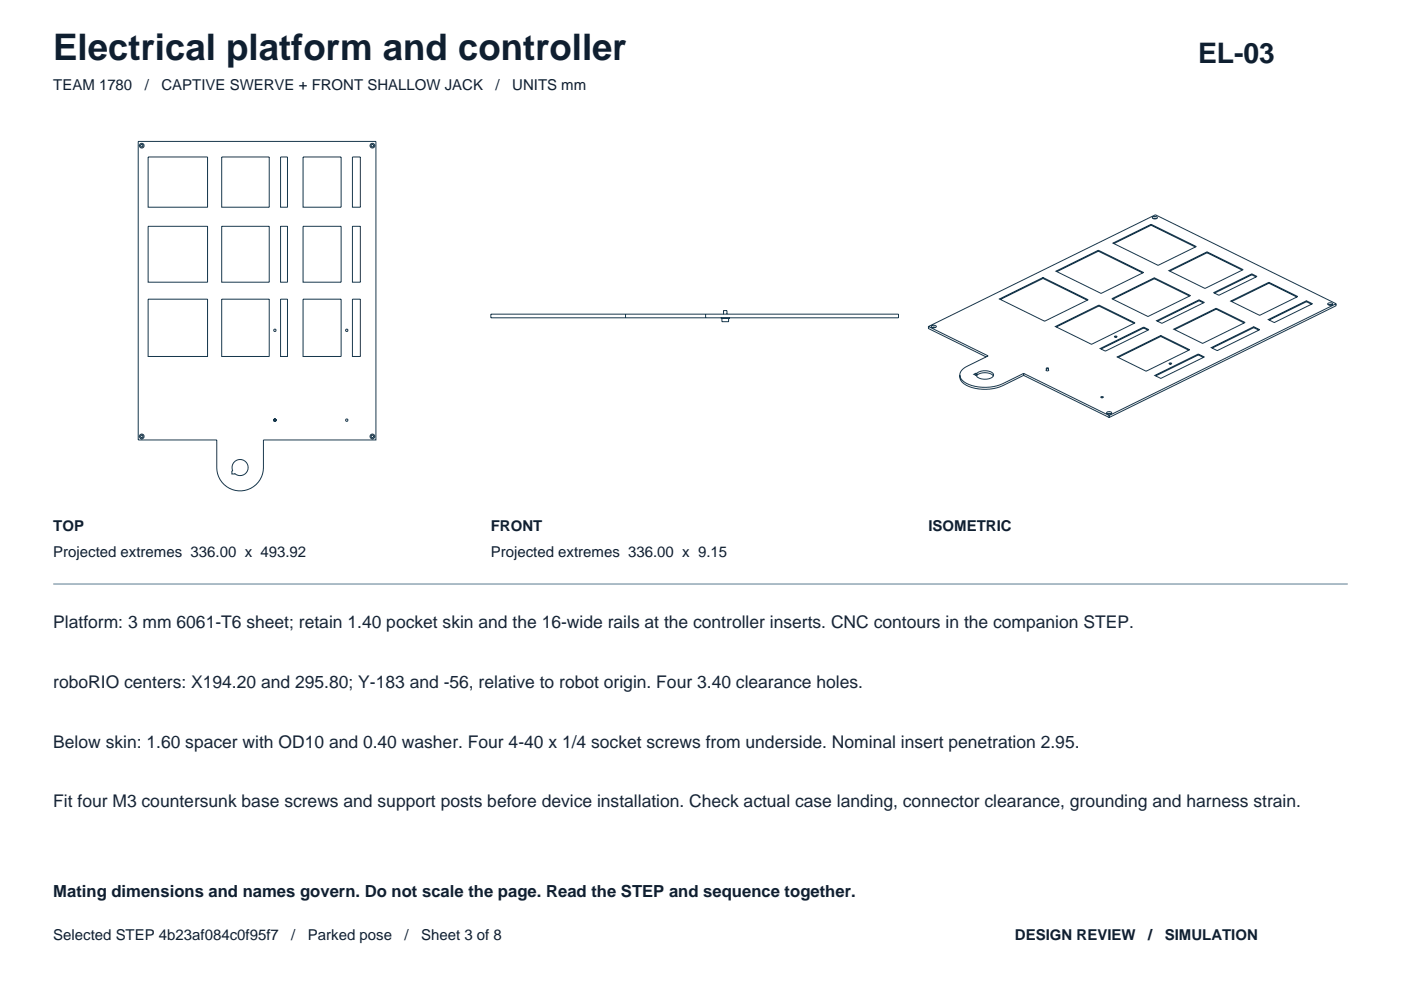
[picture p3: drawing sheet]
<svg xmlns="http://www.w3.org/2000/svg" width="297mm" height="210mm" viewBox="0 0 297 210" stroke-linecap="round" stroke-linejoin="round" font-family="sans-serif">
<defs><g id="words">
<text font-size="7.8" fill="#0f1f30" x="11.3" y="12.7">Electrical platform and controller</text>
<text font-size="6" fill="#0f1f30" x="254" y="13.4">EL-03</text>
<g font-size="3.7" fill="#172436">
<text x="11.3" y="133.1">Platform: 3 mm 6061-T6 sheet; retain 1.40 pocket skin and the 16-wide rails at the controller inserts. CNC contours in the companion STEP.</text>
<text x="11.3" y="145.8">roboRIO centers: X194.20 and 295.80; Y-183 and -56, relative to robot origin. Four 3.40 clearance holes.</text>
<text x="11.3" y="158.5">Below skin: 1.60 spacer with OD10 and 0.40 washer. Four 4-40 x 1/4 socket screws from underside. Nominal insert penetration 2.95.</text>
<text x="11.3" y="171.2">Fit four M3 countersunk base screws and support posts before device installation. Check actual case landing, connector clearance, grounding and harness strain.</text>
</g>
<text font-size="3.5" fill="#0f1f30" x="11.3" y="190.1">Mating dimensions and names govern. Do not scale the page. Read the STEP and sequence together.</text>
<g font-size="3.2" fill="#0f1f30">
<text x="11.3" y="19.1">TEAM 1780</text>
<text x="30.7" y="19.1">/</text>
<text x="34.2" y="19.1">CAPTIVE SWERVE + FRONT SHALLOW JACK</text>
<text x="105.1" y="19.1">/</text>
<text x="108.6" y="19.1">UNITS mm</text>
<text x="11.3" y="112.5">TOP</text>
<text x="104.1" y="112.5">FRONT</text>
<text x="196.8" y="112.5">ISOMETRIC</text>
<text x="11.3" y="118.2">Projected extremes 336.00 x 493.92</text>
<text x="104.1" y="118.2">Projected extremes 336.00 x 9.15</text>
<text x="11.3" y="199.3">Selected STEP 4b23af084c0f95f7</text>
<text x="61.8" y="199.3">/</text>
<text x="65.3" y="199.3">Parked pose</text>
<text x="85.8" y="199.3">/</text>
<text x="89.3" y="199.3">Sheet 3 of 8</text>
<text x="215.2" y="199.3">DESIGN REVIEW</text>
<text x="243.4" y="199.3">/</text>
<text x="247" y="199.3">SIMULATION</text>
</g>
</g></defs>
<g fill="none" stroke="#17384d" stroke-width=".21">
<path d="M29.3 30h50.4v63.3h-23.8v5.8a4.9 4.9 0 0 1-5 5 4.9 4.9 0 0 1-4.9-5v-5.8h-16.7zM31.4 33.3h12.6v10.6h-12.6zM47 33.3h10.1v10.6h-10.1zM59.5 33.3h1.5v10.6h-1.5zM64.3 33.3h8v10.6h-8zM74.7 33.3h1.7v10.6h-1.7zM31.4 48h12.6v11.8h-12.6zM47 48h10.1v11.8h-10.1zM59.5 48h1.5v11.8h-1.5zM64.3 48h8v11.8h-8zM74.7 48h1.7v11.8h-1.7zM221.1 58.8v.2l-9 4.5"/>
<path d="M221.1 59l9.4 4.7M223.9 57.5l9-4.4 9.6 4.7-9 4.4zM232.9 53.3l-8.8 4.3M232.9 53.1v.2M232.9 53.3l9.4 4.6M236 51.5l8.1-3.9 9.5 4.7-8.1 4zM244.1 47.8l-7.9 3.8M244.1 47.6v.2M244.1 47.8l9.3 4.6M244.4 46l.5-.1 .5 .2a.58 .58 0 0 1-.5 .3 .58 .58 0 0 1-.6-.3zM244.6 46.4l.3-.1 .2 .1M244.7 59.1l-8.8 4.3"/>
<path d="M244.7 59.1l7.5 3.7M244.7 58.9v.2M247.8 57.4l8.1-4 7.7 3.8-8.1 4zM255.9 53.4v.2l-7.9 3.9M255.9 53.6l7.5 3.7M265.4 58.3l-7.9 3.9M265.4 58.3l.9 .4M265.4 58.1v.2M269 59.9v.2l-7.9 3.8M31.4 63.4h12.6v12.2h-12.6zM47 63.4h10.1v12.2h-10.1zM59.5 63.4h1.5v12.2h-1.5z"/>
<path d="M64.3 63.4h8v12.2h-8zM74.7 63.4h1.7v12.2h-1.7zM132.6 66.6h17M132.6 67.4h17M132.6 66.6h-28.5v.8h28.5M132.6 66.6v.8M149.6 66.6h40.9v.8h-40.9M149.6 66.6v.8M152.9 67.4h1.8M153.1 67.5v.7h1.4v-.7M153.4 65.9v.7zM153.4 65.9h.7v.7"/>
<path d="M196.8 69.2l12.7 6.3-4.4 2.2a1.95 1.95 0 0 0-1.5 2.4 4.8 4.8 0 0 0 3.9 1.9l1.6 .1 2.2-.3 1.3-.4 4.4-2.2M197.5 69.1l.5-.1 .5 .2a.58 .58 0 0 1-.5 .3 .58 .58 0 0 1-.5-.3zM197.7 69.5l.3-.2 .3 .2M203.5 79.5a2.05 2.05 0 0 0 1.4 2.2 9.5 9.5 0 0 0 7.7 .1l4.4-2.2M207 79.1l-.5 .3 .4 .2a1.95 1.95 0 0 0 2.3 .8l.9-.3a.68 .68 0 0 0 .5-.7 .68 .68 0 0 0-.6-.6l-1.5-.2-1 .3-.4 .3M207 79.1l.1 .1M207 79.5l-.1 .1M207 79.5l.1 .1M207 79.1v.4M207.1 79.6a2.73 2.73 0 0 1 3.5 .1M207.1 79.2v.4M211.9 63.4l9.2-4.6 9.6 4.8-9.2 4.5z"/>
<path d="M217 79.6l18.2 8.9M217 79.2l18.2 8.9M217 79.2v.4M221.8 78.1v.5zM221.8 78.4v.2h.3l.2-.2M221.9 78l.4 .1-.3 .1zM222.3 78.1v.5M223.8 69.2l9.2-4.5 7.7 3.8-9.3 4.5zM233 64.9l7.5 3.7M233 64.9l-9 4.4M233 64.7v.2M233.2 73.9l9.3-4.5 1.1 .5-9.2 4.6z"/>
<path d="M235.7 63.3l9-4.4 7.7 3.8-9 4.4zM236.3 71.3l.3-.1 .2 .2-.4 .1zM236.4 71.5h.3M236.9 75.7l9.2-4.6 6.1 3.1-9.2 4.5zM242.5 69.6l.9 .4M242.5 69.4v.2M242.5 69.6l-9.1 4.4M244.8 79.6l9.3-4.5 1.2 .6-9.2 4.5zM245.2 68l9-4.4 1.1 .5-9 4.5zM246.1 71.1v.2l-9 4.5M246.1 71.3l5.9 3M247.9 77l.2-.1 .3 .2-.4 .1z"/>
<path d="M248 77.2h.3M248.8 69.8l9.1-4.4 6.1 3-9 4.4zM254.1 75.3l1 .5M254.1 75.1v.2M254.1 75.3l-9.1 4.4M254.2 63.8l-8.8 4.3M254.2 63.8l.9 .4M254.2 63.6v.2M256.8 73.7l9-4.4 1.3 .6-9 4.4zM257.3 62.1l8.1-4 1.1 .5-8.1 4zM257.9 65.6l5.9 2.9M257.9 65.6l-8.9 4.3"/>
<path d="M257.9 65.4v.2M260.9 63.8l8.1-3.9 6.2 3-8.1 4zM265.8 69.5l-8.8 4.3M265.8 69.5l1.1 .5M265.8 69.3v.2M268.9 67.8l8.1-4 1.3 .6-8.1 4zM269 60.1l6 2.9M277 64l-7.9 3.9M277 64l1.1 .5M277 63.8v.2M281.5 64.3l.5-.1 .6 .2a.58 .58 0 0 1-.6 .3 .58 .58 0 0 1-.5-.3zM281.8 64.7l.2-.1 .3 .1"/>
<path d="M283.3 64.4l-38.3-18.9-48.2 23.7v.5l12.3 6M283.3 64.4v.4l-48.1 23.7M283.3 64.4l-48.1 23.7M49.8 97.8a1.71 1.71 0 0 1 2.4 .2 1.71 1.71 0 0 1-.1 2.3 1.71 1.71 0 0 1-2.3 .1l-.6 .1v-.7h.1l-.1-.3a1.71 1.71 0 0 1 .6-1.7zM233.4 84.2l.3-.1 .2 .1-.3 .1zM233.5 84.3h.3M234.7 87.4l.5-.1 .5 .2a.58 .58 0 0 1-.5 .3 .58 .58 0 0 1-.6-.3zM234.9 87.8l.3-.2 .2 .2M235.2 88.1v.4"/>
<circle cx="30.1" cy="30.9" r=".25"/>
<circle cx="30.1" cy="30.9" r=".5"/>
<circle cx="79" cy="30.9" r=".25"/>
<circle cx="79" cy="30.9" r=".5"/>
<circle cx="58.3" cy="70" r=".25"/>
<circle cx="73.5" cy="70" r=".25"/>
<circle cx="30.1" cy="92.5" r=".25"/>
<circle cx="30.1" cy="92.5" r=".5"/>
<circle cx="58.3" cy="89.1" r=".25"/>
<circle cx="58.3" cy="89.1" r=".21"/>
<circle cx="73.5" cy="89.1" r=".25"/>
<circle cx="79" cy="92.5" r=".25"/>
<circle cx="79" cy="92.5" r=".5"/>
</g>
<path d="M11.3 123.8h274.5" fill="none" stroke="#597a8f" stroke-width=".21"/>
<use href="#words"/>
</svg>
